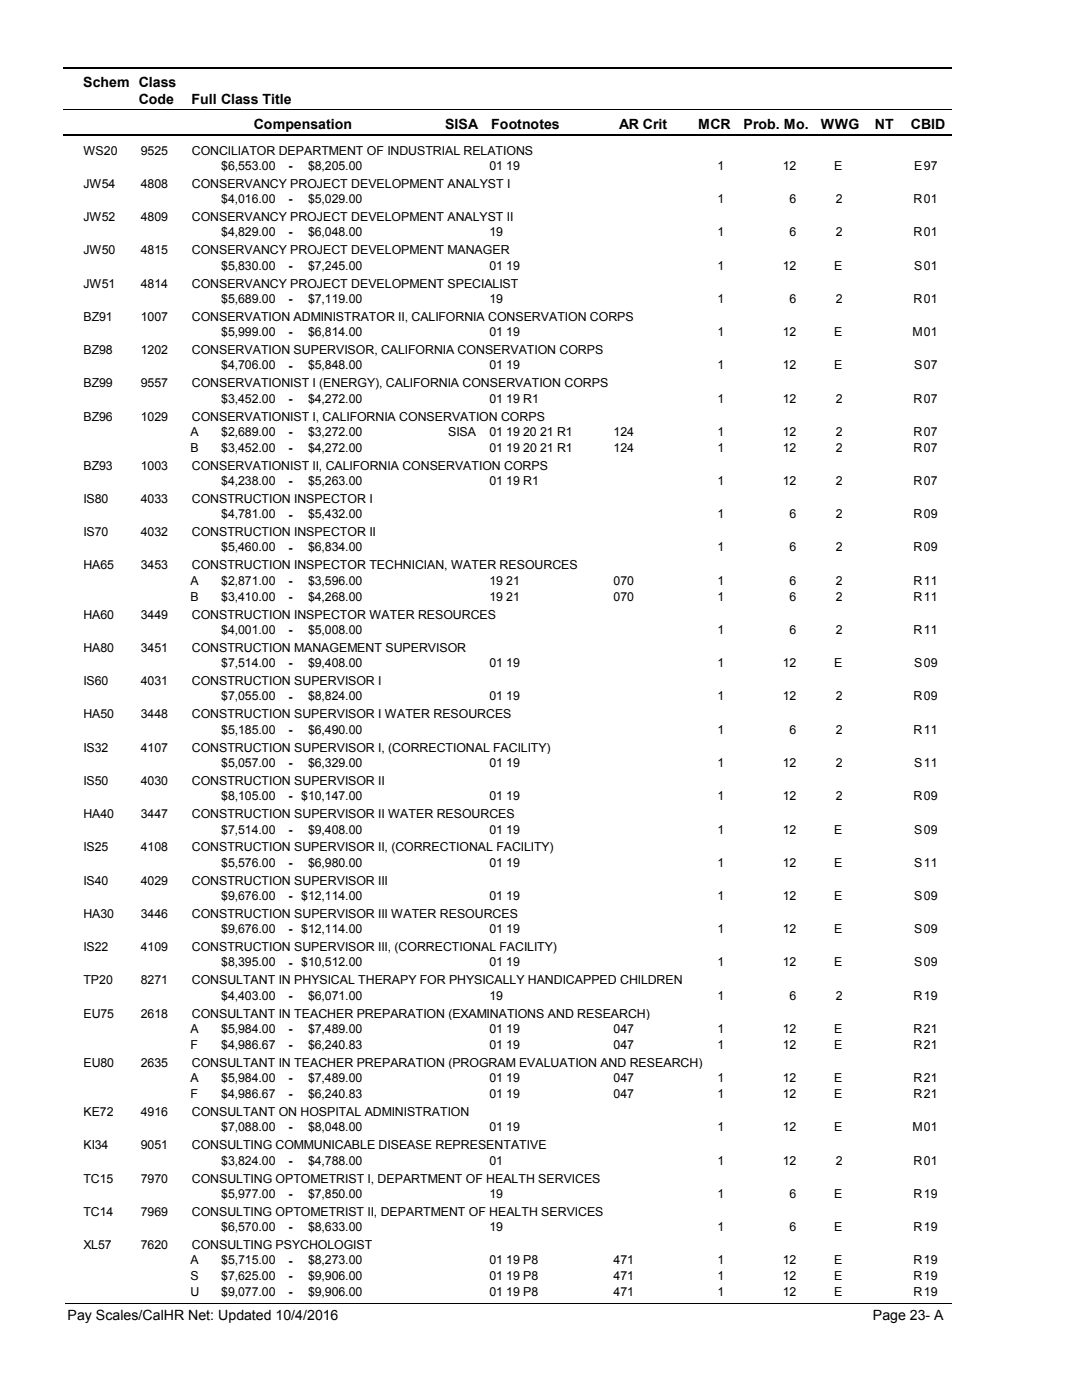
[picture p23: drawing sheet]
<svg xmlns="http://www.w3.org/2000/svg" width="216mm" height="279mm" viewBox="0 0 216 279" stroke-linecap="round" stroke-linejoin="round" font-family="sans-serif">
<defs><g id="words">
<g font-size="2.8">
<text x="16.6" y="17.3">Schem Class</text>
<text x="27.7" y="20.7">Code</text>
<text x="38.2" y="20.7">Full Class Title</text>
<text x="50.6" y="25.7">Compensation</text>
<text x="88.7" y="25.7">SISA</text>
<text x="98" y="25.7">Footnotes</text>
<text x="123.5" y="25.7">AR Crit</text>
<text x="139.2" y="25.7">MCR</text>
<text x="148.3" y="25.7">Prob. Mo.</text>
<text x="163.7" y="25.7">WWG</text>
<text x="174.5" y="25.7">NT</text>
<text x="181.6" y="25.7">CBID</text>
<text x="13.5" y="263.5">Pay Scales/CalHR Net: Updated 10/4/2016</text>
<text x="174.1" y="263.5">Page 23- A</text>
</g>
<g font-size="2.5">
<text x="16.6" y="30.8">WS20</text>
<text x="28.1" y="30.8">9525</text>
<text x="38.2" y="30.8">CONCILIATOR DEPARTMENT OF INDUSTRIAL RELATIONS</text>
<text x="44.1" y="33.9">$6,553.00</text>
<text x="57.5" y="33.9">-</text>
<text x="61.4" y="33.9">$8,205.00</text>
<text x="97.6" y="33.9">01 19</text>
<text x="143.1" y="33.9">1</text>
<text x="156.1" y="33.9">12</text>
<text x="166.3" y="33.9">E</text>
<text x="182.3" y="33.9">E</text>
<text x="184.2" y="33.9">97</text>
<text x="16.6" y="37.5">JW54</text>
<text x="28.1" y="37.5">4808</text>
<text x="38.2" y="37.5">CONSERVANCY PROJECT DEVELOPMENT ANALYST I</text>
<text x="44.1" y="40.6">$4,016.00</text>
<text x="57.5" y="40.6">-</text>
<text x="61.4" y="40.6">$5,029.00</text>
<text x="143.1" y="40.6">1</text>
<text x="157.5" y="40.6">6</text>
<text x="166.6" y="40.6">2</text>
<text x="182.2" y="40.6">R</text>
<text x="184.2" y="40.6">01</text>
<text x="16.6" y="44.1">JW52</text>
<text x="28.1" y="44.1">4809</text>
<text x="38.2" y="44.1">CONSERVANCY PROJECT DEVELOPMENT ANALYST II</text>
<text x="44.1" y="47.2">$4,829.00</text>
<text x="57.5" y="47.2">-</text>
<text x="61.4" y="47.2">$6,048.00</text>
<text x="97.6" y="47.2">19</text>
<text x="143.1" y="47.2">1</text>
<text x="157.5" y="47.2">6</text>
<text x="166.6" y="47.2">2</text>
<text x="182.2" y="47.2">R</text>
<text x="184.2" y="47.2">01</text>
<text x="16.6" y="50.7">JW50</text>
<text x="28.1" y="50.7">4815</text>
<text x="38.2" y="50.7">CONSERVANCY PROJECT DEVELOPMENT MANAGER</text>
<text x="44.1" y="53.8">$5,830.00</text>
<text x="57.5" y="53.9">-</text>
<text x="61.4" y="53.8">$7,245.00</text>
<text x="97.6" y="53.8">01 19</text>
<text x="143.1" y="53.8">1</text>
<text x="156.1" y="53.8">12</text>
<text x="166.3" y="53.8">E</text>
<text x="182.3" y="53.8">S</text>
<text x="184.2" y="53.8">01</text>
<text x="16.6" y="57.4">JW51</text>
<text x="28.1" y="57.4">4814</text>
<text x="38.2" y="57.4">CONSERVANCY PROJECT DEVELOPMENT SPECIALIST</text>
<text x="16.6" y="64">BZ91</text>
<text x="28.1" y="64">1007</text>
<text x="38.2" y="64">CONSERVATION ADMINISTRATOR II, CALIFORNIA CONSERVATION CORPS</text>
<text x="44.1" y="60.5">$5,689.00</text>
<text x="57.5" y="60.5">-</text>
<text x="61.4" y="60.5">$7,119.00</text>
<text x="97.6" y="60.5">19</text>
<text x="143.1" y="60.5">1</text>
<text x="157.5" y="60.5">6</text>
<text x="166.6" y="60.5">2</text>
<text x="182.2" y="60.5">R</text>
<text x="184.2" y="60.5">01</text>
<text x="16.6" y="70.7">BZ98</text>
<text x="28.1" y="70.7">1202</text>
<text x="38.2" y="70.7">CONSERVATION SUPERVISOR, CALIFORNIA CONSERVATION CORPS</text>
<text x="44.1" y="67.1">$5,999.00</text>
<text x="57.5" y="67.1">-</text>
<text x="61.4" y="67.1">$6,814.00</text>
<text x="97.6" y="67.1">01 19</text>
<text x="143.1" y="67.1">1</text>
<text x="156.1" y="67.1">12</text>
<text x="166.3" y="67.1">E</text>
<text x="181.9" y="67.1">M</text>
<text x="184.2" y="67.1">01</text>
<text x="16.6" y="77.3">BZ99</text>
<text x="28.1" y="77.3">9557</text>
<text x="38.2" y="77.3">CONSERVATIONIST I (ENERGY), CALIFORNIA CONSERVATION CORPS</text>
<text x="44.1" y="73.7">$4,706.00</text>
<text x="57.5" y="73.8">-</text>
<text x="61.4" y="73.7">$5,848.00</text>
<text x="97.6" y="73.7">01 19</text>
<text x="143.1" y="73.7">1</text>
<text x="156.1" y="73.7">12</text>
<text x="166.3" y="73.7">E</text>
<text x="182.3" y="73.7">S</text>
<text x="184.2" y="73.7">07</text>
<text x="16.6" y="84">BZ96</text>
<text x="28.1" y="84">1029</text>
<text x="38.2" y="84">CONSERVATIONIST I, CALIFORNIA CONSERVATION CORPS</text>
<text x="44.1" y="80.4">$3,452.00</text>
<text x="57.5" y="80.4">-</text>
<text x="61.4" y="80.4">$4,272.00</text>
<text x="97.6" y="80.4">01 19 R1</text>
<text x="143.1" y="80.4">1</text>
<text x="156.1" y="80.4">12</text>
<text x="166.6" y="80.4">2</text>
<text x="182.2" y="80.4">R</text>
<text x="184.2" y="80.4">07</text>
<text x="38" y="87">A</text>
<text x="44.1" y="87">$2,689.00</text>
<text x="57.5" y="87">-</text>
<text x="61.4" y="87">$3,272.00</text>
<text x="89.4" y="87">SISA</text>
<text x="97.6" y="87">01 19 20 21 R1</text>
<text x="122.4" y="87">124</text>
<text x="143.1" y="87">1</text>
<text x="156.1" y="87">12</text>
<text x="166.6" y="87">2</text>
<text x="182.2" y="87">R</text>
<text x="184.2" y="87">07</text>
<text x="16.6" y="93.7">BZ93</text>
<text x="28.1" y="93.7">1003</text>
<text x="38" y="90.2">B</text>
<text x="38.2" y="93.7">CONSERVATIONIST II, CALIFORNIA CONSERVATION CORPS</text>
<text x="44.1" y="90.2">$3,452.00</text>
<text x="57.5" y="90.2">-</text>
<text x="61.4" y="90.2">$4,272.00</text>
<text x="97.6" y="90.2">01 19 20 21 R1</text>
<text x="122.4" y="90.2">124</text>
<text x="143.1" y="90.2">1</text>
<text x="156.1" y="90.2">12</text>
<text x="166.6" y="90.2">2</text>
<text x="182.2" y="90.2">R</text>
<text x="184.2" y="90.2">07</text>
<text x="16.6" y="100.4">IS80</text>
<text x="28.1" y="100.4">4033</text>
<text x="38.2" y="100.4">CONSTRUCTION INSPECTOR I</text>
<text x="44.1" y="96.8">$4,238.00</text>
<text x="57.5" y="96.8">-</text>
<text x="61.4" y="96.8">$5,263.00</text>
<text x="97.6" y="96.8">01 19 R1</text>
<text x="143.1" y="96.8">1</text>
<text x="156.1" y="96.8">12</text>
<text x="166.6" y="96.8">2</text>
<text x="182.2" y="96.8">R</text>
<text x="184.2" y="96.8">07</text>
<text x="16.6" y="107">IS70</text>
<text x="28.1" y="107">4032</text>
<text x="38.2" y="107">CONSTRUCTION INSPECTOR II</text>
<text x="44.1" y="103.5">$4,781.00</text>
<text x="57.5" y="103.5">-</text>
<text x="61.4" y="103.5">$5,432.00</text>
<text x="143.1" y="103.5">1</text>
<text x="157.5" y="103.5">6</text>
<text x="166.6" y="103.5">2</text>
<text x="182.2" y="103.5">R</text>
<text x="184.2" y="103.5">09</text>
<text x="16.6" y="113.6">HA65</text>
<text x="28.1" y="113.6">3453</text>
<text x="38.2" y="113.6">CONSTRUCTION INSPECTOR TECHNICIAN, WATER RESOURCES</text>
<text x="44.1" y="110.1">$5,460.00</text>
<text x="57.5" y="110.1">-</text>
<text x="61.4" y="110.1">$6,834.00</text>
<text x="143.1" y="110.1">1</text>
<text x="157.5" y="110.1">6</text>
<text x="166.6" y="110.1">2</text>
<text x="182.2" y="110.1">R</text>
<text x="184.2" y="110.1">09</text>
<text x="38" y="116.7">A</text>
<text x="38" y="119.9">B</text>
<text x="44.1" y="116.7">$2,871.00</text>
<text x="44.1" y="119.9">$3,410.00</text>
<text x="57.5" y="116.7">-</text>
<text x="57.5" y="119.9">-</text>
<text x="61.4" y="116.7">$3,596.00</text>
<text x="61.4" y="119.9">$4,268.00</text>
<text x="97.6" y="116.7">19 21</text>
<text x="97.6" y="119.9">19 21</text>
<text x="122.4" y="116.7">070</text>
<text x="122.4" y="119.9">070</text>
<text x="143.1" y="116.7">1</text>
<text x="143.1" y="119.9">1</text>
<text x="157.5" y="116.7">6</text>
<text x="157.5" y="119.9">6</text>
<text x="166.6" y="116.7">2</text>
<text x="166.6" y="119.9">2</text>
<text x="182.2" y="116.7">R</text>
<text x="182.2" y="119.9">R</text>
<text x="184.2" y="116.7">11</text>
<text x="184.2" y="119.9">11</text>
<text x="16.6" y="123.5">HA60</text>
<text x="28.1" y="123.5">3449</text>
<text x="38.2" y="123.5">CONSTRUCTION INSPECTOR WATER RESOURCES</text>
<text x="16.6" y="130.1">HA80</text>
<text x="28.1" y="130.1">3451</text>
<text x="38.2" y="130.1">CONSTRUCTION MANAGEMENT SUPERVISOR</text>
<text x="44.1" y="126.5">$4,001.00</text>
<text x="57.5" y="126.6">-</text>
<text x="61.4" y="126.5">$5,008.00</text>
<text x="143.1" y="126.5">1</text>
<text x="157.5" y="126.5">6</text>
<text x="166.6" y="126.5">2</text>
<text x="182.2" y="126.5">R</text>
<text x="184.2" y="126.5">11</text>
<text x="16.6" y="136.7">IS60</text>
<text x="28.1" y="136.7">4031</text>
<text x="38.2" y="136.7">CONSTRUCTION SUPERVISOR I</text>
<text x="44.1" y="133.2">$7,514.00</text>
<text x="57.5" y="133.2">-</text>
<text x="61.4" y="133.2">$9,408.00</text>
<text x="97.6" y="133.2">01 19</text>
<text x="143.1" y="133.2">1</text>
<text x="156.1" y="133.2">12</text>
<text x="166.3" y="133.2">E</text>
<text x="182.3" y="133.2">S</text>
<text x="184.2" y="133.2">09</text>
<text x="16.6" y="143.4">HA50</text>
<text x="28.1" y="143.4">3448</text>
<text x="38.2" y="143.4">CONSTRUCTION SUPERVISOR I WATER RESOURCES</text>
<text x="44.1" y="139.8">$7,055.00</text>
<text x="57.5" y="139.8">-</text>
<text x="61.4" y="139.8">$8,824.00</text>
<text x="97.6" y="139.8">01 19</text>
<text x="143.1" y="139.8">1</text>
<text x="156.1" y="139.8">12</text>
<text x="166.6" y="139.8">2</text>
<text x="182.2" y="139.8">R</text>
<text x="184.2" y="139.8">09</text>
<text x="44.1" y="146.4">$5,185.00</text>
<text x="57.5" y="146.5">-</text>
<text x="61.4" y="146.4">$6,490.00</text>
<text x="143.1" y="146.4">1</text>
<text x="157.5" y="146.4">6</text>
<text x="166.6" y="146.4">2</text>
<text x="182.2" y="146.4">R</text>
<text x="184.2" y="146.4">11</text>
<text x="16.6" y="150">IS32</text>
<text x="28.1" y="150">4107</text>
<text x="38.2" y="150">CONSTRUCTION SUPERVISOR I, (CORRECTIONAL FACILITY)</text>
<text x="44.1" y="153.1">$5,057.00</text>
<text x="57.5" y="153.1">-</text>
<text x="61.4" y="153.1">$6,329.00</text>
<text x="97.6" y="153.1">01 19</text>
<text x="143.1" y="153.1">1</text>
<text x="156.1" y="153.1">12</text>
<text x="166.6" y="153.1">2</text>
<text x="182.3" y="153.1">S</text>
<text x="184.2" y="153.1">11</text>
<text x="16.6" y="156.6">IS50</text>
<text x="28.1" y="156.6">4030</text>
<text x="38.2" y="156.6">CONSTRUCTION SUPERVISOR II</text>
<text x="44.1" y="159.7">$8,105.00</text>
<text x="57.5" y="159.7">-</text>
<text x="60.1" y="159.7">$10,147.00</text>
<text x="97.6" y="159.7">01 19</text>
<text x="143.1" y="159.7">1</text>
<text x="156.1" y="159.7">12</text>
<text x="166.6" y="159.7">2</text>
<text x="182.2" y="159.7">R</text>
<text x="184.2" y="159.7">09</text>
<text x="16.6" y="163.3">HA40</text>
<text x="28.1" y="163.3">3447</text>
<text x="38.2" y="163.3">CONSTRUCTION SUPERVISOR II WATER RESOURCES</text>
<text x="44.1" y="166.4">$7,514.00</text>
<text x="57.5" y="166.4">-</text>
<text x="61.4" y="166.4">$9,408.00</text>
<text x="97.6" y="166.4">01 19</text>
<text x="143.1" y="166.4">1</text>
<text x="156.1" y="166.4">12</text>
<text x="166.3" y="166.4">E</text>
<text x="182.3" y="166.4">S</text>
<text x="184.2" y="166.4">09</text>
<text x="16.6" y="169.9">IS25</text>
<text x="28.1" y="169.9">4108</text>
<text x="38.2" y="169.9">CONSTRUCTION SUPERVISOR II, (CORRECTIONAL FACILITY)</text>
<text x="44.1" y="173">$5,576.00</text>
<text x="57.5" y="173">-</text>
<text x="61.4" y="173">$6,980.00</text>
<text x="97.6" y="173">01 19</text>
<text x="143.1" y="173">1</text>
<text x="156.1" y="173">12</text>
<text x="166.3" y="173">E</text>
<text x="182.3" y="173">S</text>
<text x="184.2" y="173">11</text>
<text x="16.6" y="176.6">IS40</text>
<text x="28.1" y="176.6">4029</text>
<text x="38.2" y="176.6">CONSTRUCTION SUPERVISOR III</text>
<text x="44.1" y="179.6">$9,676.00</text>
<text x="57.5" y="179.7">-</text>
<text x="60.1" y="179.6">$12,114.00</text>
<text x="97.6" y="179.6">01 19</text>
<text x="143.1" y="179.6">1</text>
<text x="156.1" y="179.6">12</text>
<text x="166.3" y="179.6">E</text>
<text x="182.3" y="179.6">S</text>
<text x="184.2" y="179.6">09</text>
<text x="16.6" y="183.2">HA30</text>
<text x="28.1" y="183.2">3446</text>
<text x="38.2" y="183.2">CONSTRUCTION SUPERVISOR III WATER RESOURCES</text>
<text x="16.6" y="189.9">IS22</text>
<text x="28.1" y="189.9">4109</text>
<text x="38.2" y="189.9">CONSTRUCTION SUPERVISOR III, (CORRECTIONAL FACILITY)</text>
<text x="44.1" y="186.3">$9,676.00</text>
<text x="57.5" y="186.3">-</text>
<text x="60.1" y="186.3">$12,114.00</text>
<text x="97.6" y="186.3">01 19</text>
<text x="143.1" y="186.3">1</text>
<text x="156.1" y="186.3">12</text>
<text x="166.3" y="186.3">E</text>
<text x="182.3" y="186.3">S</text>
<text x="184.2" y="186.3">09</text>
<text x="16.6" y="196.5">TP20</text>
<text x="28.1" y="196.5">8271</text>
<text x="38.2" y="196.5">CONSULTANT IN PHYSICAL THERAPY FOR PHYSICALLY HANDICAPPED CHILDREN</text>
<text x="44.1" y="192.9">$8,395.00</text>
<text x="57.5" y="192.9">-</text>
<text x="60.1" y="192.9">$10,512.00</text>
<text x="97.6" y="192.9">01 19</text>
<text x="143.1" y="192.9">1</text>
<text x="156.1" y="192.9">12</text>
<text x="166.3" y="192.9">E</text>
<text x="182.3" y="192.9">S</text>
<text x="184.2" y="192.9">09</text>
<text x="16.6" y="203.1">EU75</text>
<text x="28.1" y="203.1">2618</text>
<text x="38.2" y="203.1">CONSULTANT IN TEACHER PREPARATION (EXAMINATIONS AND RESEARCH)</text>
<text x="44.1" y="199.5">$4,403.00</text>
<text x="57.5" y="199.6">-</text>
<text x="61.4" y="199.5">$6,071.00</text>
<text x="97.6" y="199.5">19</text>
<text x="143.1" y="199.5">1</text>
<text x="157.5" y="199.5">6</text>
<text x="166.6" y="199.5">2</text>
<text x="182.2" y="199.5">R</text>
<text x="184.2" y="199.5">19</text>
<text x="38" y="206.2">A</text>
<text x="38" y="209.4">F</text>
<text x="44.1" y="206.2">$5,984.00</text>
<text x="44.1" y="209.4">$4,986.67</text>
<text x="57.5" y="206.2">-</text>
<text x="57.5" y="209.4">-</text>
<text x="61.4" y="206.2">$7,489.00</text>
<text x="61.4" y="209.4">$6,240.83</text>
<text x="97.6" y="206.2">01 19</text>
<text x="97.6" y="209.4">01 19</text>
<text x="122.4" y="206.2">047</text>
<text x="122.4" y="209.4">047</text>
<text x="143.1" y="206.2">1</text>
<text x="143.1" y="209.4">1</text>
<text x="156.1" y="206.2">12</text>
<text x="156.1" y="209.4">12</text>
<text x="166.3" y="206.2">E</text>
<text x="166.3" y="209.4">E</text>
<text x="182.2" y="206.2">R</text>
<text x="182.2" y="209.4">R</text>
<text x="184.2" y="206.2">21</text>
<text x="184.2" y="209.4">21</text>
<text x="16.6" y="212.9">EU80</text>
<text x="28.1" y="212.9">2635</text>
<text x="38" y="216">A</text>
<text x="38.2" y="212.9">CONSULTANT IN TEACHER PREPARATION (PROGRAM EVALUATION AND RESEARCH)</text>
<text x="44.1" y="216">$5,984.00</text>
<text x="57.5" y="216">-</text>
<text x="61.4" y="216">$7,489.00</text>
<text x="97.6" y="216">01 19</text>
<text x="122.4" y="216">047</text>
<text x="143.1" y="216">1</text>
<text x="156.1" y="216">12</text>
<text x="166.3" y="216">E</text>
<text x="182.2" y="216">R</text>
<text x="184.2" y="216">21</text>
<text x="38" y="219.1">F</text>
<text x="44.1" y="219.1">$4,986.67</text>
<text x="57.5" y="219.2">-</text>
<text x="61.4" y="219.1">$6,240.83</text>
<text x="97.6" y="219.1">01 19</text>
<text x="122.4" y="219.1">047</text>
<text x="143.1" y="219.1">1</text>
<text x="156.1" y="219.1">12</text>
<text x="166.3" y="219.1">E</text>
<text x="182.2" y="219.1">R</text>
<text x="184.2" y="219.1">21</text>
<text x="16.6" y="222.7">KE72</text>
<text x="28.1" y="222.7">4916</text>
<text x="38.2" y="222.7">CONSULTANT ON HOSPITAL ADMINISTRATION</text>
<text x="44.1" y="225.8">$7,088.00</text>
<text x="57.5" y="225.8">-</text>
<text x="61.4" y="225.8">$8,048.00</text>
<text x="97.6" y="225.8">01 19</text>
<text x="143.1" y="225.8">1</text>
<text x="156.1" y="225.8">12</text>
<text x="166.3" y="225.8">E</text>
<text x="181.9" y="225.8">M</text>
<text x="184.2" y="225.8">01</text>
<text x="16.6" y="229.4">KI34</text>
<text x="28.1" y="229.4">9051</text>
<text x="38.2" y="229.4">CONSULTING COMMUNICABLE DISEASE REPRESENTATIVE</text>
<text x="44.1" y="232.4">$3,824.00</text>
<text x="57.5" y="232.5">-</text>
<text x="61.4" y="232.4">$4,788.00</text>
<text x="97.6" y="232.4">01</text>
<text x="143.1" y="232.4">1</text>
<text x="156.1" y="232.4">12</text>
<text x="166.6" y="232.4">2</text>
<text x="182.2" y="232.4">R</text>
<text x="184.2" y="232.4">01</text>
<text x="16.6" y="236">TC15</text>
<text x="28.1" y="236">7970</text>
<text x="38.2" y="236">CONSULTING OPTOMETRIST I, DEPARTMENT OF HEALTH SERVICES</text>
<text x="44.1" y="239">$5,977.00</text>
<text x="57.5" y="239.1">-</text>
<text x="61.4" y="239">$7,850.00</text>
<text x="97.6" y="239">19</text>
<text x="143.1" y="239">1</text>
<text x="157.5" y="239">6</text>
<text x="166.3" y="239">E</text>
<text x="182.2" y="239">R</text>
<text x="184.2" y="239">19</text>
<text x="16.6" y="242.6">TC14</text>
<text x="28.1" y="242.6">7969</text>
<text x="38.2" y="242.6">CONSULTING OPTOMETRIST II, DEPARTMENT OF HEALTH SERVICES</text>
<text x="44.1" y="245.7">$6,570.00</text>
<text x="57.5" y="245.7">-</text>
<text x="61.4" y="245.7">$8,633.00</text>
<text x="97.6" y="245.7">19</text>
<text x="143.1" y="245.7">1</text>
<text x="157.5" y="245.7">6</text>
<text x="166.3" y="245.7">E</text>
<text x="182.2" y="245.7">R</text>
<text x="184.2" y="245.7">19</text>
<text x="16.6" y="249.3">XL57</text>
<text x="28.1" y="249.3">7620</text>
<text x="38.2" y="249.3">CONSULTING PSYCHOLOGIST</text>
<text x="38" y="252.4">A</text>
<text x="38" y="255.5">S</text>
<text x="44.1" y="252.4">$5,715.00</text>
<text x="44.1" y="255.5">$7,625.00</text>
<text x="57.5" y="252.4">-</text>
<text x="57.5" y="255.6">-</text>
<text x="61.4" y="252.4">$8,273.00</text>
<text x="61.4" y="255.5">$9,906.00</text>
<text x="97.6" y="252.4">01 19 P8</text>
<text x="97.6" y="255.5">01 19 P8</text>
<text x="122.4" y="252.4">471</text>
<text x="122.4" y="255.5">471</text>
<text x="143.1" y="252.4">1</text>
<text x="143.1" y="255.5">1</text>
<text x="156.1" y="252.4">12</text>
<text x="156.1" y="255.5">12</text>
<text x="166.3" y="252.4">E</text>
<text x="166.3" y="255.5">E</text>
<text x="182.2" y="252.4">R</text>
<text x="182.2" y="255.5">R</text>
<text x="184.2" y="252.4">19</text>
<text x="184.2" y="255.5">19</text>
<text x="38" y="258.7">U</text>
<text x="44.1" y="258.7">$9,077.00</text>
<text x="57.5" y="258.7">-</text>
<text x="61.4" y="258.7">$9,906.00</text>
<text x="97.6" y="258.7">01 19 P8</text>
<text x="122.4" y="258.7">471</text>
<text x="143.1" y="258.7">1</text>
<text x="156.1" y="258.7">12</text>
<text x="166.3" y="258.7">E</text>
<text x="182.2" y="258.7">R</text>
<text x="184.2" y="258.7">19</text>
</g>
</g></defs>
<path d="M12.7 13.5h177.1" fill="none" stroke="#000" stroke-width=".36"/>
<path d="M12.7 21.9h177.1" fill="none" stroke="#000" stroke-width=".2"/>
<path d="M12.7 27h177.1" fill="none" stroke="#000" stroke-width=".35"/>
<g fill="#fff">
<path d="M40.4 31.3h16.2v3h-16.2z" fill-rule="evenodd"/>
<path d="M183.9 31.3h4.1v3h-4.1z" fill-rule="evenodd"/>
<path d="M40.4 37.9h16.2v3h-16.2z" fill-rule="evenodd"/>
<path d="M183.9 37.9h4.1v3h-4.1z" fill-rule="evenodd"/>
<path d="M40.4 44.6h16.2v2.9h-16.2z" fill-rule="evenodd"/>
<path d="M183.9 44.6h4.1v2.9h-4.1z" fill-rule="evenodd"/>
<path d="M40.4 51.2h16.2v3h-16.2z" fill-rule="evenodd"/>
<path d="M183.9 51.2h4.1v3h-4.1z" fill-rule="evenodd"/>
<path d="M40.4 57.8h16.2v3h-16.2z" fill-rule="evenodd"/>
<path d="M183.9 57.8h4.1v3h-4.1z" fill-rule="evenodd"/>
<path d="M40.4 64.5h16.2v2.9h-16.2z" fill-rule="evenodd"/>
<path d="M183.9 64.5h4.1v2.9h-4.1z" fill-rule="evenodd"/>
<path d="M40.4 71.1h16.2v3h-16.2z" fill-rule="evenodd"/>
<path d="M183.9 71.1h4.1v3h-4.1z" fill-rule="evenodd"/>
<path d="M40.4 77.8h16.2v2.9h-16.2z" fill-rule="evenodd"/>
<path d="M183.9 77.8h4.1v2.9h-4.1z" fill-rule="evenodd"/>
<path d="M40.4 84.4h16.2v3h-16.2z" fill-rule="evenodd"/>
<path d="M183.9 84.4h4.1v3h-4.1z" fill-rule="evenodd"/>
<path d="M40.4 87.5h16.2v3h-16.2z" fill-rule="evenodd"/>
<path d="M183.9 87.5h4.1v3h-4.1z" fill-rule="evenodd"/>
<path d="M40.4 94.2h16.2v3h-16.2z" fill-rule="evenodd"/>
<path d="M183.9 94.2h4.1v3h-4.1z" fill-rule="evenodd"/>
<path d="M40.4 100.8h16.2v3h-16.2z" fill-rule="evenodd"/>
<path d="M183.9 100.8h4.1v3h-4.1z" fill-rule="evenodd"/>
<path d="M40.4 107.5h16.2v2.9h-16.2z" fill-rule="evenodd"/>
<path d="M183.9 107.5h4.1v2.9h-4.1z" fill-rule="evenodd"/>
<path d="M40.4 114.1h16.2v3h-16.2z" fill-rule="evenodd"/>
<path d="M183.9 114.1h4.1v3h-4.1z" fill-rule="evenodd"/>
<path d="M40.4 117.3h16.2v3h-16.2z" fill-rule="evenodd"/>
<path d="M183.9 117.3h4.1v3h-4.1z" fill-rule="evenodd"/>
<path d="M40.4 123.9h16.2v3h-16.2z" fill-rule="evenodd"/>
<path d="M183.9 123.9h4.1v3h-4.1z" fill-rule="evenodd"/>
<path d="M40.4 130.5h16.2v3h-16.2z" fill-rule="evenodd"/>
<path d="M183.9 130.5h4.1v3h-4.1z" fill-rule="evenodd"/>
<path d="M40.4 137.2h16.2v3h-16.2z" fill-rule="evenodd"/>
<path d="M183.9 137.2h4.1v3h-4.1z" fill-rule="evenodd"/>
<path d="M40.4 143.8h16.2v3h-16.2z" fill-rule="evenodd"/>
<path d="M183.9 143.8h4.1v3h-4.1z" fill-rule="evenodd"/>
<path d="M40.4 150.4h16.2v3h-16.2z" fill-rule="evenodd"/>
<path d="M183.9 150.4h4.1v3h-4.1z" fill-rule="evenodd"/>
<path d="M40.4 157.1h16.2v3h-16.2z" fill-rule="evenodd"/>
<path d="M183.9 157.1h4.1v3h-4.1z" fill-rule="evenodd"/>
<path d="M40.4 163.7h16.2v3h-16.2z" fill-rule="evenodd"/>
<path d="M183.9 163.7h4.1v3h-4.1z" fill-rule="evenodd"/>
<path d="M40.4 170.4h16.2v2.9h-16.2z" fill-rule="evenodd"/>
<path d="M183.9 170.4h4.1v2.9h-4.1z" fill-rule="evenodd"/>
<path d="M40.4 177h16.2v3h-16.2z" fill-rule="evenodd"/>
<path d="M183.9 177h4.1v3h-4.1z" fill-rule="evenodd"/>
<path d="M40.4 183.7h16.2v2.9h-16.2z" fill-rule="evenodd"/>
<path d="M183.9 183.7h4.1v2.9h-4.1z" fill-rule="evenodd"/>
<path d="M40.4 190.3h16.2v2.9h-16.2z" fill-rule="evenodd"/>
<path d="M183.9 190.3h4.1v2.9h-4.1z" fill-rule="evenodd"/>
<path d="M40.4 196.9h16.2v3h-16.2z" fill-rule="evenodd"/>
<path d="M183.9 196.9h4.1v3h-4.1z" fill-rule="evenodd"/>
<path d="M40.4 203.6h16.2v3h-16.2z" fill-rule="evenodd"/>
<path d="M183.9 203.6h4.1v3h-4.1z" fill-rule="evenodd"/>
<path d="M40.4 206.7h16.2v3h-16.2z" fill-rule="evenodd"/>
<path d="M183.9 206.7h4.1v3h-4.1z" fill-rule="evenodd"/>
<path d="M40.4 213.4h16.2v2.9h-16.2z" fill-rule="evenodd"/>
<path d="M183.9 213.4h4.1v2.9h-4.1z" fill-rule="evenodd"/>
<path d="M40.4 216.5h16.2v3h-16.2z" fill-rule="evenodd"/>
<path d="M183.9 216.5h4.1v3h-4.1z" fill-rule="evenodd"/>
<path d="M40.4 223.2h16.2v3h-16.2z" fill-rule="evenodd"/>
<path d="M183.9 223.2h4.1v3h-4.1z" fill-rule="evenodd"/>
<path d="M40.4 229.8h16.2v3h-16.2z" fill-rule="evenodd"/>
<path d="M183.9 229.8h4.1v3h-4.1z" fill-rule="evenodd"/>
<path d="M40.4 236.4h16.2v3h-16.2z" fill-rule="evenodd"/>
<path d="M183.9 236.4h4.1v3h-4.1z" fill-rule="evenodd"/>
<path d="M40.4 243.1h16.2v3h-16.2z" fill-rule="evenodd"/>
<path d="M183.9 243.1h4.1v3h-4.1z" fill-rule="evenodd"/>
<path d="M40.4 249.7h16.2v3h-16.2z" fill-rule="evenodd"/>
<path d="M183.9 249.7h4.1v3h-4.1z" fill-rule="evenodd"/>
<path d="M40.4 252.9h16.2v3h-16.2z" fill-rule="evenodd"/>
<path d="M183.9 252.9h4.1v3h-4.1z" fill-rule="evenodd"/>
<path d="M40.4 256.1h16.2v3h-16.2z" fill-rule="evenodd"/>
<path d="M183.9 256.1h4.1v3h-4.1z" fill-rule="evenodd"/>
</g>
<path d="M13.1 260.1h176.7" fill="none" stroke="#000" stroke-width=".2"/>
<use href="#words"/>
</svg>
